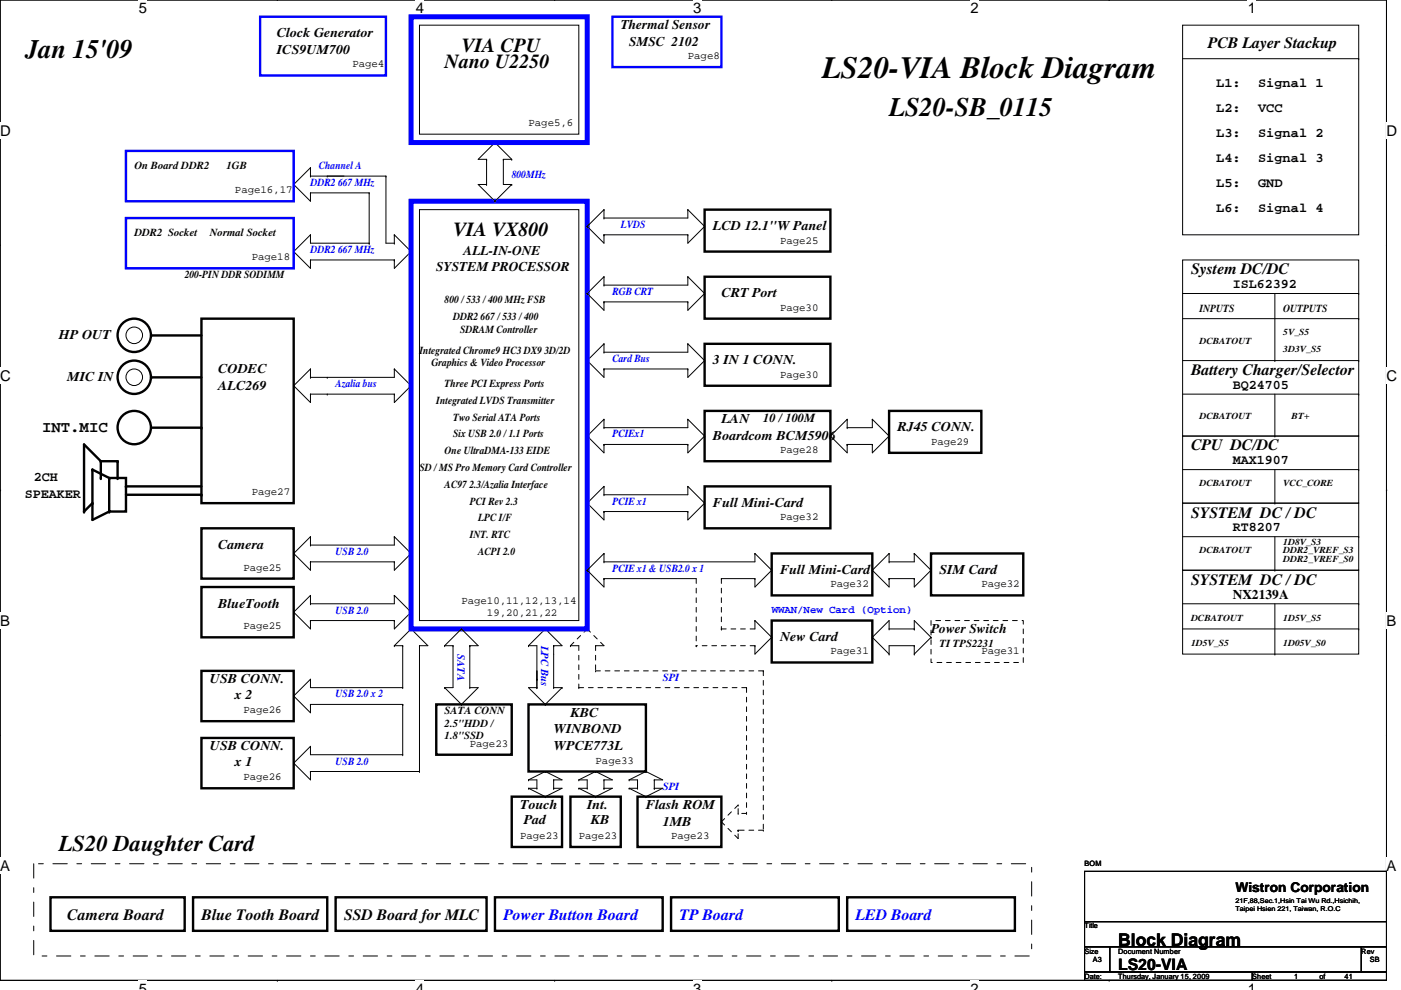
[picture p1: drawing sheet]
<svg xmlns="http://www.w3.org/2000/svg" width="297mm" height="210mm" viewBox="0 0 297 210" stroke-linecap="round" stroke-linejoin="round" font-family="sans-serif">
<defs><g id="words">
<text font-size="6.6" x="174.3" y="16.6">LS20-VIA Block Diagram</text>
<g font-size="5.7">
<text x="5.4" y="12.2">Jan 15'09</text>
<text x="188.5" y="24.7">LS20-SB_0115</text>
</g>
<text font-size="4.8" x="12.5" y="180.3">LS20 Daughter Card</text>
<g font-size="4.2">
<text x="97.8" y="10.9">VIA CPU</text>
<text x="94.3" y="14.5">Nano U2250</text>
<text x="96.1" y="50">VIA VX800</text>
</g>
<text font-size="3.7" x="237.1" y="200.7">Block Diagram</text>
<g font-size="3.3">
<text x="256.1" y="10.2">PCB Layer Stackup</text>
<text x="252.5" y="58.2">System DC/DC</text>
<text x="252.5" y="79.5">Battery Charger/Selector</text>
<text x="8.9" y="91.7">INT.MIC</text>
<text x="252.5" y="95.5">CPU DC/DC</text>
<text x="252.5" y="109.7">SYSTEM DC / DC</text>
<text x="252.5" y="124">SYSTEM DC / DC</text>
<text x="14.3" y="195.1">Camera Board</text>
<text x="42.7" y="195.1">Blue Tooth Board</text>
<text x="72.9" y="195.1">SSD Board for MLC</text>
<text x="237.1" y="205.7">LS20-VIA</text>
</g>
<g font-size="3.3" fill="#00f">
<text x="106.7" y="195.1">Power Button Board</text>
<text x="144.1" y="195.1">TP Board</text>
<text x="181.4" y="195.1">LED Board</text>
</g>
<g font-size="3.1">
<text x="29.4" y="2.8">5</text>
<text x="88.2" y="2.8">4</text>
<text x="147" y="2.8">3</text>
<text x="205.7" y="2.8">2</text>
<text x="264.5" y="2.8">1</text>
<text x="0" y="28.7">D</text>
<text x="294" y="28.7">D</text>
<text x="0" y="80.7">C</text>
<text x="294" y="80.7">C</text>
<text x="0" y="132.7">B</text>
<text x="294" y="132.7">B</text>
<text x="0" y="184.6">A</text>
<text x="294" y="184.6">A</text>
<text x="29.4" y="210.7">5</text>
<text x="88.2" y="210.7">4</text>
<text x="147" y="210.7">3</text>
<text x="205.7" y="210.7">2</text>
<text x="264.5" y="210.7">1</text>
</g>
<g font-size="2.8">
<text x="58.7" y="11.5">ICS9UM700</text>
<text x="58.7" y="7.9">Clock Generator</text>
<text x="131.6" y="6.1">Thermal Sensor</text>
<text x="133.4" y="9.7">SMSC 2102</text>
<text x="257.8" y="23.7">L2:</text>
<text x="257.8" y="18.4">L1:</text>
<text x="266.7" y="18.4">Signal 1</text>
<text x="266.7" y="23.7">VCC</text>
<text x="257.8" y="29">L3:</text>
<text x="266.7" y="29">Signal 2</text>
<text x="257.8" y="34.4">L4:</text>
<text x="266.7" y="34.4">Signal 3</text>
<text x="257.8" y="39.7">L5:</text>
<text x="266.7" y="39.7">GND</text>
<text x="257.8" y="45">L6:</text>
<text x="266.7" y="45">Signal 4</text>
<text x="151.2" y="48.8">LCD 12.1&quot;W Panel</text>
<text x="92.5" y="57.4">SYSTEM PROCESSOR</text>
<text x="98.3" y="54.1">ALL-IN-ONE</text>
<text x="152.9" y="63">CRT Port</text>
<text x="261.4" y="61">ISL62392</text>
<text x="12.5" y="71.9">HP OUT</text>
<text x="151.2" y="77.3">3 IN 1 CONN.</text>
<text x="14.3" y="80.8">MIC IN</text>
<text x="46.3" y="79">CODEC</text>
<text x="46.3" y="82.6">ALC269</text>
<text x="261.4" y="82.4">BQ24705</text>
<text x="152.9" y="89.7">LAN</text>
<text x="151.2" y="93.3">Boardcom BCM5906</text>
<text x="190.3" y="91.5">RJ45 CONN.</text>
<text x="7.2" y="101.9">2CH</text>
<text x="261.4" y="98.4">MAX1907</text>
<text x="5.3" y="105.5">SPEAKER</text>
<text x="151.2" y="107.5">Full Mini-Card</text>
<text x="261.4" y="112.6">RT8207</text>
<text x="46.3" y="116.4">Camera</text>
<text x="165.4" y="121.7">Full Mini-Card</text>
<text x="199.2" y="121.7">SIM Card</text>
<text x="46.3" y="128.8">BlueTooth</text>
<text x="261.4" y="127">NX2139A</text>
<text x="165.4" y="135.9">New Card</text>
<text x="197.4" y="134.2">Power Switch</text>
<text x="44.5" y="144.8">USB CONN.</text>
<text x="49.8" y="148.1">x 2</text>
<text x="117.4" y="155.5">WINBOND</text>
<text x="120.9" y="151.9">KBC</text>
<text x="44.5" y="159">USB CONN.</text>
<text x="117.4" y="159">WPCE773L</text>
<text x="49.8" y="162.3">x 1</text>
<text x="110.3" y="171.5">Touch</text>
<text x="124.5" y="171.5">Int.</text>
<text x="136.9" y="171.5">Flash ROM</text>
<text x="111" y="174.8">Pad</text>
<text x="125.3" y="174.8">KB</text>
<text x="140.5" y="175">1MB</text>
<text x="262" y="189.1">Wistron Corporation</text>
</g>
<text font-size="2.6" x="161.8" y="89.5">10 / 100M</text>
<g font-size="2.3">
<text x="74.7" y="14.3">Page4</text>
<text x="145.8" y="12.5">Page8</text>
<text x="112.1" y="26.8">Page5,6</text>
<text x="28.5" y="35.9">On Board DDR2</text>
<text x="48" y="35.9">1GB</text>
<text x="49.8" y="41">Page16,17</text>
<text x="28.5" y="50.1">DDR2 Socket</text>
<text x="44.5" y="50.1">Normal Socket</text>
<text x="165.4" y="51.6">Page25</text>
<text x="39.2" y="59">200-PIN DDR SODIMM</text>
<text x="53.4" y="55.2">Page18</text>
<text x="94.3" y="64.3">800 / 533 / 400 MHz FSB</text>
<text x="165.4" y="65.9">Page30</text>
<text x="96.1" y="67.9">DDR2 667 / 533 / 400</text>
<text x="97.6" y="70.5">SDRAM Controller</text>
<text x="254.3" y="66.1">INPUTS</text>
<text x="272.1" y="66.1">OUTPUTS</text>
<text x="88.9" y="75">Integrated Chrome9 HC3 DX9 3D/2D</text>
<text x="91.5" y="77.6">Graphics &amp; Video Processor</text>
<text x="94.3" y="82.1">Three PCI Express Ports</text>
<text x="165.4" y="80.1">Page30</text>
<text x="92.5" y="85.6">Integrated LVDS Transmitter</text>
<text x="96.1" y="89.2">Two Serial ATA Ports</text>
<text x="96.1" y="92.8">Six USB 2.0 / 1.1 Ports</text>
<text x="197.4" y="94.3">Page29</text>
<text x="88.9" y="99.9">SD / MS Pro Memory Card Controller</text>
<text x="94.3" y="96.3">One UltraDMA-133 EIDE</text>
<text x="165.4" y="96.1">Page28</text>
<text x="53.4" y="105">Page27</text>
<text x="94.3" y="103.4">AC97 2.3/Azalia Interface</text>
<text x="99.6" y="107">PCI Rev 2.3</text>
<text x="101.4" y="110.5">LPC I/F</text>
<text x="165.4" y="110.3">Page32</text>
<text x="99.6" y="114.1">INT. RTC</text>
<text x="101.4" y="117.6">ACPI 2.0</text>
<text x="51.6" y="121">Page25</text>
<text x="176.1" y="124.5">Page32</text>
<text x="208.1" y="124.5">Page32</text>
<text x="97.8" y="128.1">Page10,11,12,13,14</text>
<text x="103.2" y="130.6">19,20,21,22</text>
<text x="51.6" y="133.4">Page25</text>
<text x="199.2" y="137.2">TI TPS2231</text>
<text x="176.1" y="138.8">Page31</text>
<text x="208.1" y="138.8">Page31</text>
<text x="51.6" y="151.2">Page26</text>
<text x="94.3" y="151.4">SATA CONN</text>
<text x="94.3" y="154.1">2.5&quot;HDD /</text>
<text x="94.3" y="156.8">1.8&quot;SSD</text>
<text x="99.6" y="158.3">Page23</text>
<text x="126.3" y="161.9">Page33</text>
<text x="51.6" y="165.4">Page26</text>
<text x="110.3" y="177.9">Page23</text>
<text x="122.7" y="177.9">Page23</text>
<text x="142.3" y="177.9">Page23</text>
</g>
<g font-size="2.3" fill="#00f">
<text x="67.6" y="35.9">Channel A</text>
<text x="65.8" y="39.4">DDR2 667 MHz</text>
<text x="108.5" y="37.6">800MHz</text>
<text x="65.8" y="53.6">DDR2 667 MHz</text>
<text x="131.6" y="48.3">LVDS</text>
<text x="129.8" y="62.5">RGB CRT</text>
<text x="129.8" y="76.8">Card Bus</text>
<text x="71.2" y="82.1">Azalia bus</text>
<text x="129.8" y="92.8">PCIEx1</text>
<text x="129.8" y="107">PCIE x1</text>
<text x="71.2" y="117.6">USB 2.0</text>
<text x="129.8" y="121.2">PCIE x1 &amp; USB2.0 x 1</text>
<text x="71.2" y="130.1">USB 2.0</text>
<text x="163.6" y="129.9">WWAN/New Card (Option)</text>
<text x="114.8" y="136.9" transform="rotate(90 114.8 136.9)">LPC Bus</text>
<text x="97" y="138.7" transform="rotate(90 97 138.7)">SATA</text>
<text x="71.2" y="147.9">USB 2.0 x 2</text>
<text x="140.5" y="144.3">SPI</text>
<text x="71.2" y="162.1">USB 2.0</text>
<text x="140.5" y="167.4">SPI</text>
</g>
<g font-size="1.9">
<text x="272.1" y="71.1">5V_S5</text>
<text x="254.3" y="72.9">DCBATOUT</text>
<text x="272.1" y="74.7">3D3V_S5</text>
<text x="254.3" y="88.9">DCBATOUT</text>
<text x="273.9" y="88.9">BT+</text>
<text x="254.3" y="103.1">DCBATOUT</text>
<text x="272.1" y="103.1">VCC_CORE</text>
<text x="254.3" y="117.3">DCBATOUT</text>
<text x="272.1" y="117.3">DDR2_VREF_S3</text>
<text x="272.1" y="119.1">DDR2_VREF_S0</text>
<text x="272.1" y="115.6">1D8V_S3</text>
<text x="252.5" y="131.6">DCBATOUT</text>
<text x="272.1" y="131.6">1D5V_S5</text>
<text x="252.5" y="136.9">1D5V_S5</text>
<text x="272.1" y="136.9">1D05V_S0</text>
</g>
<g font-size="1.6">
<text x="230" y="183.5">BOM</text>
<text x="230" y="196.9">Title</text>
<text x="230" y="202.2">Size</text>
<text x="231.7" y="204">A3</text>
<text x="237.1" y="202.2">Document Number</text>
<text x="288.6" y="202.2">Rev</text>
<text x="290.4" y="204">SB</text>
<text x="230" y="207.5">Date:</text>
<text x="237.1" y="207.5">Thursday, January 15, 2009</text>
<text x="265.5" y="207.5">Sheet</text>
<text x="274.4" y="207.5">1</text>
<text x="279.7" y="207.5">of</text>
<text x="285.1" y="207.5">41</text>
</g>
<g font-size="1.4">
<text x="262" y="191.4">21F,88,Sec.1,Hsin Tai Wu Rd.,Hsichih,</text>
<text x="262" y="193.2">Taipei Hsien 221, Taiwan, R.O.C</text>
</g>
</g></defs>
<path d="M0 0h294v207.9h-294z" fill="none" stroke="#000" stroke-width=".21"/>
<g fill="#fff">
<path d="M29.4 0h1.8v3.5h-1.8z"/>
<path d="M29.4 207.9h1.8v2h-1.8z"/>
</g>
<path d="M58.8 0h.1M58.8 207.9h.1" fill="none" stroke="#000" stroke-width=".21"/>
<g fill="#fff">
<path d="M88.2 0h1.7v3.5h-1.7z"/>
<path d="M88.2 207.9h1.7v2h-1.7z"/>
</g>
<path d="M117.6 0h.1M117.6 207.9h.1" fill="none" stroke="#000" stroke-width=".21"/>
<g fill="#fff">
<path d="M147 0h1.7v3.5h-1.7z"/>
<path d="M147 207.9h1.7v2h-1.7z"/>
</g>
<path d="M176.4 0h.1M176.4 207.9h.1" fill="none" stroke="#000" stroke-width=".21"/>
<g fill="#fff">
<path d="M205.7 0h1.8v3.5h-1.8z"/>
<path d="M205.7 207.9h1.8v2h-1.8z"/>
</g>
<path d="M235.2 0h.1M235.2 207.9h.1" fill="none" stroke="#000" stroke-width=".21"/>
<g fill="#fff">
<path d="M264.5 0h1.8v3.5h-1.8z"/>
<path d="M264.5 207.9h1.8v2h-1.8z"/>
<path d="M0 26h2.3v3.4h-2.3z"/>
<path d="M294 26h2.2v3.4h-2.2z"/>
<path d="M0 77.9h2.3v3.5h-2.3z"/>
<path d="M294 77.9h2.2v3.5h-2.2z"/>
</g>
<path d="M0 51.9h.1M294 51.9h.1" fill="none" stroke="#000" stroke-width=".21"/>
<g fill="#fff">
<path d="M0 129.9h2.1v3.4h-2.1z"/>
<path d="M294 129.9h2v3.4h-2z"/>
</g>
<path d="M0 103.9h.1M294 103.9h.1" fill="none" stroke="#000" stroke-width=".21"/>
<g fill="#fff">
<path d="M0 181.8h2.1v3.5h-2.1z"/>
<path d="M294 181.8h2v3.5h-2z"/>
</g>
<g fill="none" stroke="#000" stroke-width=".21">
<path d="M88.9 5.3h33.8v23.1h-33.8zM250.7 5.3h37.4v44.5h-37.4zM250.7 12.4h37.4M288.1 12.4h.1M62.3 39.1h.1M62.3 39.1l3.5 3.6v-1.8M65.8 37.3h.1M65.8 35.6h.1M65.8 35.6v1.7M65.8 35.6l-3.5 3.5M65.8 37.3h16M69.4 37.3h.1"/>
<path d="M81.8 37.3h.1M81.8 37.3v14.3h1.8M103.2 39.1h.1M103.2 33.8h.1M103.2 39.1h-1.8l3.5 3.6M103.2 33.8v5.3M104.9 30.2h.1M104.9 30.2l-3.5 3.6h1.8M104.9 30.2l3.6 3.6M106.7 33.8h.1M106.7 33.8h1.8M106.7 33.8v5.3h1.8"/>
<path d="M108.5 33.8h.1M108.5 39.1h.1M108.5 39.1l-3.6 3.6M62.3 53.3h.1M62.3 53.3l3.5 3.6v-1.8M65.8 40.9h.1M65.8 55.1h.1M65.8 49.8h.1M65.8 49.8v1.8h12.5M65.8 49.8l-3.5 3.5M65.8 40.9h12.5M65.8 55.1h17.8"/>
<path d="M78.3 51.6h.1M78.3 40.9h.1M78.3 40.9v10.7M83.6 55.1h.1M83.6 49.8h.1M83.6 51.6h.1M83.6 49.8v1.8M83.6 49.8l3.6 3.5M87.2 53.3h.1M87.2 53.3l-3.6 3.6v-1.8M88.9 44.4h33.8v87.2h-33.8zM104.9 42.7h.1"/>
<path d="M124.5 48h.1M124.5 48l3.6 3.6v-1.8M128.1 49.8h.1M128.1 46.2h.1M128.1 44.4h.1M128.1 58.7h.1M128.1 44.4v1.8M128.1 58.7v1.8M128.1 44.4l-3.6 3.6M128.1 58.7l-3.6 3.5M128.1 49.8h17.7M145.8 58.7h.1"/>
<path d="M145.8 49.8h.1M145.8 44.4h.1M145.8 44.4v1.8h-17.7M145.8 58.7v1.8h-17.7M145.8 58.7l3.6 3.5M145.8 44.4l3.6 3.6M149.4 48h.1M149.4 48l-3.6 3.6v-1.8M250.7 55.1h37.4v37.4h-37.4zM65.8 78.2h.1M65.8 78.2v1.8M65.8 78.2l-3.5 3.6"/>
<path d="M83.6 78.2h.1M83.6 78.2v1.8h-17.8M83.6 78.2l3.6 3.6M124.5 76.5h.1M124.5 62.2h.1M124.5 62.2l3.6 3.6v-1.8M124.5 76.5l3.6 3.5v-1.8M128.1 78.2h.1M128.1 72.9h.1M128.1 64h.1M128.1 60.5h.1M128.1 74.7h.1"/>
<path d="M128.1 72.9v1.8M128.1 72.9l-3.6 3.6M128.1 64h17.7M128.1 78.2h17.7M145.8 78.2h.1M145.8 72.9h.1M145.8 64h.1M145.8 72.9v1.8h-17.7M145.8 72.9l3.6 3.6M149.4 76.5h.1M149.4 62.2h.1M149.4 62.2l-3.6 3.6v-1.8"/>
<path d="M149.4 76.5l-3.6 3.5v-1.8M250.7 67.6h37.4M250.7 62.2h37.4M250.7 76.5h37.4M270.3 76.5h.1M270.3 62.2v14.3M288.1 67.6h.1M288.1 62.2h.1M288.1 76.5h.1M62.3 81.8h.1M62.3 81.8l3.5 3.5v-1.7M65.8 80h.1"/>
<path d="M65.8 83.6h.1M65.8 83.6h17.8M69.4 80h.1M69.4 83.6h.1M83.6 83.6h.1M87.2 81.8h.1M87.2 81.8l-3.6 3.5v-1.7M124.5 92.5h.1M124.5 92.5l3.6 3.5v-1.8M128.1 88.9h.1M128.1 94.2h.1M128.1 90.7h.1"/>
<path d="M128.1 88.9v1.8M128.1 88.9l-3.6 3.6M128.1 94.2h17.7M145.8 88.9h.1M145.8 94.2h.1M145.8 88.9v1.8h-17.7M145.8 88.9l3.6 3.6M149.4 92.5h.1M149.4 92.5l-3.6 3.5v-1.8M176.1 92.5h.1M176.1 92.5l3.5 3.5v-1.8M179.6 94.2h.1"/>
<path d="M179.6 88.9h.1M179.6 90.7h.1M179.6 94.2h5.4M179.6 88.9v1.8M179.6 88.9l-3.5 3.6M185 94.2h.1M185 88.9h.1M185 88.9l3.5 3.6M185 88.9v1.8h-5.4M188.5 92.5h.1M188.5 92.5l-3.5 3.5v-1.8M250.7 92.5h37.4v14.2h-37.4z"/>
<path d="M250.7 83.6h37.4M250.7 99.6h37.4M270.3 92.5h.1M270.3 83.6v8.9M270.3 99.6v7.1M288.1 83.6h.1M288.1 99.6h.1M62.3 117.3h.1M62.3 117.3l3.5 3.6v-1.8M65.8 119.1h.1M65.8 113.8h.1M65.8 115.6h.1"/>
<path d="M65.8 113.8v1.8M65.8 113.8l-3.5 3.5M65.8 119.1h17.8M83.6 113.8h.1M83.6 119.1h.1M83.6 113.8v1.8h-17.8M83.6 113.8l3.6 3.5M87.2 117.3h.1M87.2 117.3l-3.6 3.6v-1.8M124.5 106.7h.1M124.5 106.7l3.6 3.5v-1.7M128.1 103.1h.1"/>
<path d="M128.1 108.5h.1M128.1 104.9h.1M128.1 119.1h.1M128.1 117.3h.1M128.1 103.1v1.8M128.1 117.3v1.8M128.1 103.1l-3.6 3.6M128.1 108.5h17.7M128.1 117.3l-3.6 3.6M145.8 103.1h.1M145.8 108.5h.1M145.8 103.1v1.8h-17.7"/>
<path d="M145.8 103.1l3.6 3.6M149.4 106.7h.1M149.4 106.7l-3.6 3.5v-1.7M160.1 117.3h.1M160.1 117.3v1.8h-32M160.1 117.3l3.5 3.6M188.5 119.1h.1M188.5 117.3h.1M188.5 117.3v1.8M188.5 117.3l-3.5 3.6M193.8 117.3h.1M193.8 117.3v1.8h-5.3"/>
<path d="M193.8 117.3l3.6 3.6M250.7 106.7h37.4v14.2h-37.4zM250.7 113.8h37.4M270.3 106.7h.1M270.3 113.8v7.1M288.1 113.8h.1M62.3 129.8h.1M62.3 129.8l3.5 3.5v-1.7M65.8 131.6h.1M65.8 126.2h.1M65.8 128h.1M65.8 126.2l-3.5 3.6"/>
<path d="M65.8 126.2v1.8M65.8 131.6h17.8M83.6 126.2h.1M83.6 131.6h.1M83.6 136.9h.1M83.6 136.9h1.8M83.6 126.2v1.8h-17.8M83.6 126.2l3.6 3.6M85.4 136.9h.1M85.4 136.9v8.9M87.2 129.8h.1M87.2 133.3h.1"/>
<path d="M87.2 133.3l3.5 3.6h-1.8M87.2 129.8l-3.6 3.5v-1.7M87.2 133.3l-3.6 3.6M88.9 136.9h.1M88.9 136.9v26.7M94.3 136.9h.1M94.3 136.9h1.8M96.1 136.9h.1M96.1 136.9v8.9h-1.8M97.8 133.3h.1M97.8 133.3l3.6 3.6h-1.8M97.8 133.3l-3.5 3.6"/>
<path d="M99.6 136.9h.1M99.6 136.9v8.9M112.1 136.9h.1M112.1 136.9h1.7v8.9M115.6 133.3h.1M115.6 133.3l3.6 3.6h-1.8M115.6 133.3l-3.5 3.6M117.4 136.9h.1M117.4 136.9v8.9M120.9 136.9h.1M120.9 136.9h1.8M124.5 120.9h.1"/>
<path d="M124.5 120.9l3.6 3.6v-1.8M126.3 136.9h.1M126.3 136.9h1.8M128.1 122.7h.1M128.1 122.7h19.5M152.9 122.7h.1M152.9 122.7h7.2M160.1 131.6h.1M160.1 136.9h.1M160.1 122.7h.1M160.1 131.6v1.7M160.1 131.6l3.5 3.5"/>
<path d="M163.6 135.1h.1M163.6 120.9h.1M163.6 120.9l-3.5 3.6v-1.8M163.6 135.1l-3.5 3.6v-1.8M185 120.9h.1M185 135.1h.1M185 120.9l3.5 3.6v-1.8M185 135.1l3.5 3.6M188.5 122.7h.1M188.5 133.3h.1M188.5 138.7h.1M188.5 133.3h5.3"/>
<path d="M188.5 122.7h5.3M188.5 133.3v-1.7l-3.5 3.5M193.8 122.7h.1M193.8 133.3h.1M193.8 138.7h.1M193.8 136.9h.1M193.8 136.9h-5.3v1.8M193.8 133.3v-1.7l3.6 3.5M193.8 136.9v1.8M197.4 120.9h.1M197.4 135.1h.1M197.4 120.9l-3.6 3.6v-1.8"/>
<path d="M197.4 135.1l-3.6 3.6M250.7 120.9h37.4v17.8h-37.4zM250.7 128h37.4M250.7 133.3h37.4M270.3 120.9h.1M270.3 138.7h.1M270.3 128v10.7M288.1 128h.1M288.1 133.3h.1M0 155.9h.1M62.3 147.6h.1M62.3 147.6l3.5 3.5v-1.7"/>
<path d="M65.8 149.4h.1M65.8 144h.1M65.8 158.2h.1M65.8 144v1.8h19.6M65.8 149.4h19.6M65.8 158.2v1.8h19.6M65.8 144l-3.5 3.6M65.8 158.2l-3.5 3.6M85.4 145.8h.1M85.4 149.4h.1M85.4 149.4v10.6M94.3 145.8h.1"/>
<path d="M94.3 145.8l3.5 3.6M97.8 149.4h.1M99.6 145.8h.1M99.6 145.8h1.8l-3.6 3.6M113.8 144h.1M113.8 145.8h.1M113.8 145.8h-1.7l3.5 3.6M115.6 149.4h.1M117.4 145.8h.1M117.4 145.8h1.8M119.2 145.8h.1M119.2 145.8l-3.6 3.6"/>
<path d="M294 155.9h.1M62.3 161.8h.1M62.3 161.8l3.5 3.6v-1.8M65.8 163.6h.1M65.8 163.6h23.1M85.4 160h.1M88.9 163.6h.1M112.1 167.1h.1M112.1 165.4h.1M112.1 165.4h1.7v1.7M112.1 167.1h1.7M112.1 167.1l3.5 1.8"/>
<path d="M113.8 167.1h.1M115.6 163.6h.1M115.6 168.9h.1M115.6 163.6l3.6 1.8h-1.8M115.6 163.6l-3.5 1.8M117.4 167.1h.1M117.4 165.4h.1M117.4 165.4v1.7M117.4 167.1h1.8l-3.6 1.8M122.7 167.1h.1M122.7 165.4h.1M122.7 165.4h1.8v1.7"/>
<path d="M122.7 167.1h1.8M122.7 167.1l3.6 1.8M124.5 167.1h.1M126.3 163.6h.1M126.3 168.9h.1M126.3 163.6l3.5 1.8h-1.7M126.3 163.6l-3.6 1.8M128.1 167.1h.1M128.1 165.4h.1M128.1 167.1h1.7l-3.5 1.8M128.1 165.4v1.7M133.4 167.1h.1"/>
<path d="M133.4 165.4h.1M133.4 167.1l3.5 1.8M133.4 165.4h1.8v1.7M133.4 167.1h1.8M135.2 167.1h.1M136.9 163.6h.1M136.9 168.9h.1M136.9 163.6l3.6 1.8h-1.8M136.9 163.6l-3.5 1.8M138.7 167.1h.1M138.7 165.4h.1M138.7 165.4v1.7"/>
<path d="M138.7 167.1h1.8l-3.6 1.8M156.5 176h.1M230 184.7h64v10.7h-64zM230 195.4h64v5.3h-64zM230 200.7h5.3v5.4h-5.3zM230 206.1h35.5v1.8h-35.5zM235.3 200.7h53.3v5.4h-53.3zM265.5 206.1h28.5v1.8h-28.5zM288.6 200.7h5.4v5.4h-5.4z"/>
<circle cx="28.5" cy="80" r="1.76"/>
<circle cx="28.5" cy="71.1" r="1.76"/>
</g>
<g fill="none" stroke="#000" stroke-width=".51">
<path d="M149.4 44.4h26.7v8.9h-26.7zM149.4 58.7h26.7v8.9h-26.7zM32 71.1h10.7M42.7 67.6h19.6v39.1h-19.6zM149.4 72.9h26.7v8.9h-26.7zM21.4 97.8h3.5v3.5M21.4 97.8l-3.6-3.6v14.3l1.8-1.8M21.4 97.8v3.5M32 90.7h10.7M32 80h10.7M149.4 87.1h26.7v10.7h-26.7zM188.5 87.1h19.6v8.9h-19.6z"/>
<path d="M23.2 101.3h3.5v7.2h-3.5zM23.2 101.3l-3.6-1.7v10.6l3.6-1.7M26.7 104.9h16M26.7 103.1h16M42.7 112h19.6v10.7h-19.6zM149.4 103.1h26.7v8.9h-26.7zM163.6 117.3h21.4v8.9h-21.4zM197.4 117.3h19.6v8.9h-19.6zM42.7 124.5h19.6v10.6h-19.6zM163.6 131.6h21.4v8.9h-21.4zM42.7 142.2h19.6v10.7h-19.6zM42.7 156.5h19.6v10.6h-19.6z"/>
<path d="M92.5 149.4h16v10.6h-16zM112.1 149.4h24.8v14.2h-24.8zM108.5 168.9h10.7v10.7h-10.7zM120.9 168.9h10.7v10.7h-10.7zM135.2 168.9h17.7v10.7h-17.7zM10.7 190.2h28.5v7.2h-28.5zM40.9 190.2h28.5v7.2h-28.5zM71.2 190.2h32v7.2h-32zM104.9 190.2h35.6v7.2h-35.6zM142.3 190.2h35.5v7.2h-35.5zM179.6 190.2h35.6v7.2h-35.6z"/>
<circle cx="28.5" cy="71.1" r="3.5"/>
<circle cx="28.5" cy="80" r="3.5"/>
<circle cx="28.5" cy="90.7" r="3.5"/>
</g>
<g fill="none" stroke="#000" stroke-width=".21" stroke-dasharray="1 1 1 1 1 1 1 1">
<path d="M120.9 136.9l3.6-3.6M122.7 136.9v8.9M124.5 133.3h.1M126.3 136.9v5.3M128.1 136.9l-3.6-3.6M147.6 136.9h.1M147.6 122.7v14.2M152.9 133.3h.1M152.9 122.7v10.6M160.1 136.9h-12.5M160.1 133.3h-7.2M197.4 131.6h19.6v8.9h-19.6z"/>
<path d="M122.7 145.8h.1M122.7 145.8h35.6M126.3 142.2h.1M126.3 142.2h35.5M158.3 145.8h.1M158.3 145.8v26.7M161.8 142.2h.1M161.8 142.2v33.8M152.9 174.2h.1M156.5 172.5h.1M156.5 176h.1M156.5 177.8l-3.6-3.6"/>
<path d="M156.5 177.8v-1.8M156.5 172.5v-1.8M156.5 170.7h.1M156.5 170.7l-3.6 3.5M158.3 172.5h.1M158.3 172.5h-1.8M161.8 176h.1M161.8 176h-5.3"/>
</g>
<g fill="#000">
<circle cx="32" cy="71.1" r=".25"/>
<circle cx="19.6" cy="99.6" r=".25"/>
<circle cx="21.4" cy="97.8" r=".25"/>
<circle cx="24.9" cy="97.8" r=".25"/>
<circle cx="32" cy="80" r=".25"/>
<circle cx="42.7" cy="90.7" r=".25"/>
<circle cx="17.8" cy="108.5" r=".25"/>
<circle cx="19.6" cy="106.7" r=".25"/>
<circle cx="21.4" cy="101.3" r=".25"/>
<circle cx="23.2" cy="101.3" r=".25"/>
<circle cx="23.2" cy="108.5" r=".25"/>
<circle cx="24.9" cy="101.3" r=".25"/>
<circle cx="26.7" cy="103.1" r=".25"/>
<circle cx="42.7" cy="104.9" r=".25"/>
</g>
<path d="M7.2 183.1h211.5v19.6h-211.5z" fill="none" stroke="#000" stroke-width=".21" stroke-dasharray="3 2 1 2"/>
<path d="M55.2 3.6h26.6v12.4h-26.6zM129.8 3.6h23.1v10.6h-23.1zM26.7 32h35.6v10.7h-35.6zM26.7 46.2h35.6v10.7h-35.6z" fill="none" stroke="#00f" stroke-width=".51"/>
<path d="M87.2 3.6h37.3v26.6h-37.3zM87.2 42.7h37.3v90.6h-37.3z" fill="none" stroke="#00f" stroke-width="1.1"/>
<use href="#words"/>
</svg>
